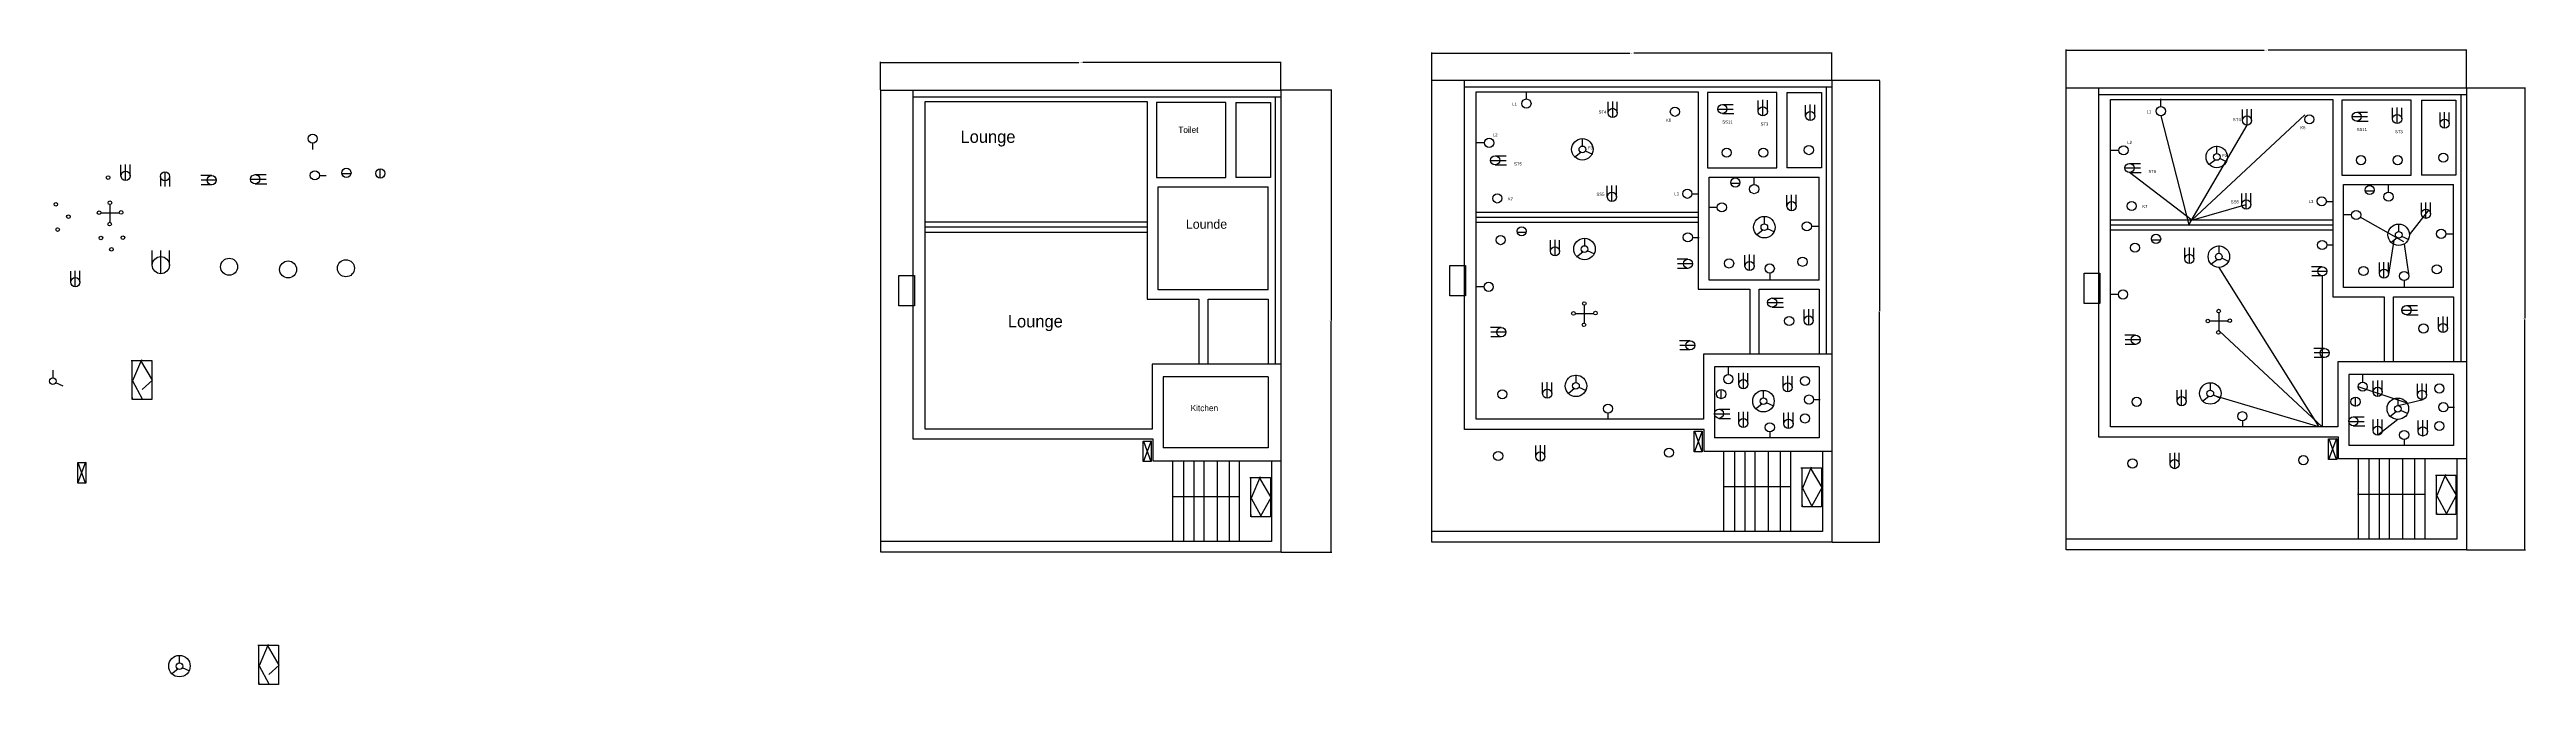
# Model space of a CAD drawing. Header units: inches. Extents: x -189 to 616, y 42 to 248.
import ezdxf

# ---------------------------------------------------------------- set-up
doc = ezdxf.new("R2010")
doc.units = ezdxf.units.IN
doc.header["$MEASUREMENT"] = 0
doc.dimstyles.get("Standard").update_dxf_attribs({"dimtxt": 0.18, "dimasz": 0.18, "dimexe": 0.18, "dimexo": 0.0625, "dimgap": 0.09, "dimtad": 0, "dimtih": 1, "dimtoh": 1, "dimdec": 4, "dimzin": 0, "dimdsep": 46, "dimtxsty": 'Standard', "dimcen": 0.09, "dimadec": 0, "dimazin": 0, "dimtfac": 1, "dimtdec": 4, "dimtofl": 0, "dimtmove": 0, "dimatfit": 3, "dimfxl": 1, "dimtolj": 1, "dimtzin": 0, "dimarcsym": 0})

# ---------------------------------------------------------------- blocks, each defined once
blk = doc.blocks.new('A$C28AF0B61')
blk.add_circle((1.49, 1.49), 1.49)
blk = doc.blocks.new('*D8')
at = {"color": 0, "lineweight": -2}
for p, q in [((80.98, 235.25), (80.98, 244.36)), ((81.16, 244.18), (145.37, 244.18)), ((210.8, 244.18), (146.6, 244.18)), ((210.98, 235.25), (210.98, 244.36))]:
    blk.add_line(p, q, dxfattribs=at)
at = {"color": 0}
for points in [[(81.16, 244.21), (81.16, 244.15), (80.98, 244.18)], [(210.8, 244.21), (210.8, 244.15), (210.98, 244.18)]]:
    blk.add_solid(points, dxfattribs=at)
at = {"layer": 'Defpoints', "color": 0}
for p in [(210.98, 244.18), (80.98, 235.18), (210.98, 235.18)]:
    blk.add_point(p, dxfattribs=at)
at = {"color": 0, "insert": (145.98, 244.18), "char_height": 0.18, "attachment_point": 5}
blk.add_mtext('\\A1;130.0000', dxfattribs=at)
blk = doc.blocks.new('*D9')
at = {"color": 0, "lineweight": -2}
for p, q in [((211.04, 235.25), (227.48, 235.25)), ((227.3, 235.07), (227.3, 160.39)), ((227.3, 85.36), (227.3, 160.03)), ((211.04, 85.18), (227.48, 85.18))]:
    blk.add_line(p, q, dxfattribs=at)
at = {"color": 0}
for points in [[(227.27, 235.07), (227.33, 235.07), (227.3, 235.25)], [(227.27, 85.36), (227.33, 85.36), (227.3, 85.18)]]:
    blk.add_solid(points, dxfattribs=at)
at = {"layer": 'Defpoints', "color": 0}
for p in [(210.98, 235.25), (210.98, 85.18), (227.3, 85.18)]:
    blk.add_point(p, dxfattribs=at)
at = {"color": 0, "insert": (227.3, 160.21), "char_height": 0.18, "attachment_point": 5}
blk.add_mtext('\\A1;150.0625', dxfattribs=at)
blk = doc.blocks.new('*D10')
at = {"color": 0, "lineweight": -2}
for p, q in [((259.95, 238.44), (259.95, 247.36)), ((260.13, 247.18), (324.33, 247.18)), ((389.77, 247.18), (325.56, 247.18)), ((389.95, 238.44), (389.95, 247.36))]:
    blk.add_line(p, q, dxfattribs=at)
at = {"color": 0}
for points in [[(260.13, 247.21), (260.13, 247.15), (259.95, 247.18)], [(389.77, 247.21), (389.77, 247.15), (389.95, 247.18)]]:
    blk.add_solid(points, dxfattribs=at)
at = {"layer": 'Defpoints', "color": 0}
for p in [(389.95, 247.18), (259.95, 238.37), (389.95, 238.37)]:
    blk.add_point(p, dxfattribs=at)
at = {"color": 0, "insert": (324.95, 247.18), "char_height": 0.18, "attachment_point": 5}
blk.add_mtext('\\A1;130.0000', dxfattribs=at)
blk = doc.blocks.new('*D11')
at = {"color": 0, "lineweight": -2}
for p, q in [((390.01, 238.37), (405.53, 238.37)), ((405.35, 238.19), (405.35, 163.55)), ((405.35, 88.55), (405.35, 163.19)), ((390.01, 88.37), (405.53, 88.37))]:
    blk.add_line(p, q, dxfattribs=at)
at = {"color": 0}
for points in [[(405.32, 238.19), (405.38, 238.19), (405.35, 238.37)], [(405.32, 88.55), (405.38, 88.55), (405.35, 88.37)]]:
    blk.add_solid(points, dxfattribs=at)
at = {"layer": 'Defpoints', "color": 0}
for p in [(389.95, 238.37), (389.95, 88.37), (405.35, 88.37)]:
    blk.add_point(p, dxfattribs=at)
at = {"color": 0, "insert": (405.35, 163.37), "char_height": 0.18, "attachment_point": 5}
blk.add_mtext('\\A1;150.0000', dxfattribs=at)
blk = doc.blocks.new('*D12')
at = {"color": 0, "lineweight": -2}
for p, q in [((465.98, 235.97), (465.98, 248.35)), ((466.16, 248.17), (530.36, 248.17)), ((595.8, 248.17), (531.59, 248.17)), ((595.98, 235.97), (595.98, 248.35))]:
    blk.add_line(p, q, dxfattribs=at)
at = {"color": 0}
for points in [[(466.16, 248.2), (466.16, 248.14), (465.98, 248.17)], [(595.8, 248.2), (595.8, 248.14), (595.98, 248.17)]]:
    blk.add_solid(points, dxfattribs=at)
at = {"layer": 'Defpoints', "color": 0}
for p in [(595.98, 248.17), (465.98, 235.91), (595.98, 235.91)]:
    blk.add_point(p, dxfattribs=at)
at = {"color": 0, "insert": (530.98, 248.17), "char_height": 0.18, "attachment_point": 5}
blk.add_mtext('\\A1;130.0000', dxfattribs=at)
blk = doc.blocks.new('*D13')
at = {"color": 0, "lineweight": -2}
for p, q in [((596.04, 235.91), (615.17, 235.91)), ((614.99, 235.73), (614.99, 161.09)), ((614.99, 86.09), (614.99, 160.73)), ((596.04, 85.91), (615.17, 85.91))]:
    blk.add_line(p, q, dxfattribs=at)
at = {"color": 0}
for points in [[(614.96, 235.73), (615.02, 235.73), (614.99, 235.91)], [(614.96, 86.09), (615.02, 86.09), (614.99, 85.91)]]:
    blk.add_solid(points, dxfattribs=at)
at = {"layer": 'Defpoints', "color": 0}
for p in [(595.98, 235.91), (595.98, 85.91), (614.99, 85.91)]:
    blk.add_point(p, dxfattribs=at)
at = {"color": 0, "insert": (614.99, 160.91), "char_height": 0.18, "attachment_point": 5}
blk.add_mtext('\\A1;150.0000', dxfattribs=at)

msp = doc.modelspace()

# ---------------------------------------------------------------- linework, layer by layer
for p, q in [((80.98068, 235.18339), (210.98068, 235.18339)), ((80.98068, 85.18339), (80.98068, 235.18339)), ((91.57532, 121.82304), (91.57532, 235.18339)), ((210.98068, 235.18339), (210.98068, 85.18339)), ((259.94945, 238.37318), (389.94945, 238.37318)), ((259.94945, 88.37318), (259.94945, 238.37318)), ((270.54409, 125.01284), (270.54409, 238.37318)), ((270.54409, 236.21999), (389.94945, 236.21999)), ((274.38458, 128.30181), (274.38458, 234.64526)), ((274.38458, 234.64526), (346.53103, 234.64526)), ((290.71074, 232.30291), (290.71074, 234.76554)), ((346.53103, 234.64526), (346.53103, 170.51029)), ((349.54856, 234.37118), (349.54856, 209.97796)), ((372.04289, 234.37118), (349.54856, 234.37118)), ((372.04289, 209.97796), (372.04289, 234.37118)), ((375.33474, 234.37118), (386.5819, 234.37118)), ((375.33474, 234.37118), (375.33474, 209.97796)), ((386.5819, 234.37118), (386.5819, 209.97796)), ((388.10504, 236.21999), (388.10504, 149.40605)), ((389.94945, 238.37318), (389.94945, 88.37318)), ((465.97954, 235.9116), (595.97954, 235.9116)), ((465.97954, 85.9116), (465.97954, 235.9116)), ((476.57418, 122.55126), (476.57418, 235.9116)), ((476.57418, 233.75842), (595.97954, 233.75842)), ((594.13513, 233.75842), (594.13513, 146.94448)), ((595.97954, 235.9116), (595.97954, 85.9116)), ((91.57532, 233.0302), (210.98068, 233.0302)), ((95.41581, 125.11202), (95.41581, 231.45547)), ((95.41581, 231.45547), (167.56226, 231.45547)), ((167.56226, 231.45547), (167.56226, 167.3205)), ((170.57979, 231.18138), (170.57979, 206.78817)), ((193.07412, 231.18138), (170.57979, 231.18138)), ((193.07412, 206.78817), (193.07412, 231.18138)), ((196.36597, 231.18138), (207.61313, 231.18138)), ((196.36597, 231.18138), (196.36597, 206.78817)), ((207.61313, 231.18138), (207.61313, 206.78817)), ((209.13627, 233.0302), (209.13627, 146.21626)), ((317.23273, 227.78283), (317.23273, 231.35611)), ((318.72093, 226.29463), (318.72093, 231.48695)), ((320.20913, 227.78283), (320.20913, 231.42153)), ((352.85321, 229.04486), (357.87824, 229.04486)), ((354.34141, 230.53306), (357.87824, 230.53306)), ((354.34141, 227.55666), (358.08762, 227.55666)), ((365.98984, 228.28764), (365.98984, 231.86092)), ((367.47804, 226.79944), (367.47804, 231.99176)), ((368.96624, 228.28764), (368.96624, 231.92634)), ((381.40012, 226.7732), (381.40012, 230.34648)), ((382.88832, 225.285), (382.88832, 230.47732)), ((384.37652, 226.7732), (384.37652, 230.4119)), ((480.41468, 125.84023), (480.41468, 232.18368)), ((480.41468, 232.18368), (552.56112, 232.18368)), ((496.74084, 229.84134), (496.74084, 232.30396)), ((496.74084, 226.86494), (505.89037, 191.4683)), ((543.47218, 227.18401), (506.77719, 192.99009)), ((523.26282, 225.32125), (523.26282, 228.89453)), ((524.75102, 223.83305), (524.75102, 229.02537)), ((526.23922, 225.32125), (526.23922, 228.95995)), ((552.56112, 232.18368), (552.56112, 168.04872)), ((555.57865, 231.9096), (555.57865, 207.51639)), ((578.07298, 231.9096), (555.57865, 231.9096)), ((558.8833, 226.58328), (563.90833, 226.58328)), ((560.3715, 228.07148), (563.90833, 228.07148)), ((572.01993, 225.82606), (572.01993, 229.39934)), ((573.50813, 224.33786), (573.50813, 229.53018)), ((574.99633, 225.82606), (574.99633, 229.46476)), ((578.07298, 207.51639), (578.07298, 231.9096)), ((581.36483, 231.9096), (592.61199, 231.9096)), ((581.36483, 231.9096), (581.36483, 207.51639)), ((587.43021, 224.31163), (587.43021, 227.8849)), ((588.91841, 222.82343), (588.91841, 228.01574)), ((590.40661, 224.31163), (590.40661, 227.95032)), ((592.61199, 231.9096), (592.61199, 207.51639)), ((-103.52202, 217.9337), (-103.52202, 215.94637)), ((277.12359, 218.07457), (274.61107, 218.07457)), ((308.93837, 216.94182), (308.93837, 219.50854)), ((505.89037, 191.4683), (524.75102, 223.83305)), ((560.3715, 225.09508), (564.11771, 225.09508)), ((-165.74706, 207.35108), (-165.74706, 210.92436)), ((-164.25886, 205.86288), (-164.25886, 211.0552)), ((-162.77066, 207.35108), (-162.77066, 210.98978)), ((-81.66326, 209.54882), (-81.66326, 206.59186)), ((279.05124, 212.37798), (284.07628, 212.37798)), ((280.53944, 213.86618), (284.07628, 213.86618)), ((280.53944, 210.88978), (284.28566, 210.88978)), ((308.35004, 214.94837), (306.30969, 213.33734)), ((309.78872, 215.50474), (312.15073, 214.40867)), ((349.54856, 209.97796), (372.04289, 209.97796)), ((386.5819, 209.97796), (375.33474, 209.97796)), ((483.15368, 215.61299), (480.64116, 215.61299)), ((485.08133, 209.9164), (490.10637, 209.9164)), ((486.56953, 211.4046), (490.10637, 211.4046)), ((514.38013, 212.48679), (512.33978, 210.87577)), ((514.96846, 214.48024), (514.96846, 217.04697)), ((515.81881, 213.04317), (518.18082, 211.94709)), ((-152.95745, 207.18409), (-152.95745, 204.02235)), ((-151.46925, 208.67229), (-151.46925, 203.91775)), ((-149.98105, 207.18409), (-149.98105, 203.91775)), ((-136.28945, 207.41713), (-139.76673, 207.41713)), ((-134.80125, 205.92893), (-139.66204, 205.92893)), ((-136.28945, 204.44073), (-139.66204, 204.44073)), ((-123.64473, 206.24272), (-118.61969, 206.24272)), ((-122.15653, 207.73092), (-118.61969, 207.73092)), ((-122.15653, 204.75452), (-118.41032, 204.75452)), ((-101.301, 207.49788), (-99.14767, 207.49788)), ((-93.95452, 208.07034), (-91.10932, 208.07034)), ((170.57979, 206.78817), (193.07412, 206.78817)), ((171.12843, 170.33539), (171.12843, 203.77328)), ((171.12843, 203.77328), (206.79017, 203.77328)), ((207.61313, 206.78817), (196.36597, 206.78817)), ((206.79017, 170.33539), (206.79017, 203.77328)), ((316.9801, 200.52293), (316.9801, 204.09621)), ((318.4683, 199.03473), (318.4683, 204.22705)), ((319.9565, 200.52293), (319.9565, 204.16163)), ((344.47602, 201.53298), (346.62935, 201.53298)), ((350.0972, 173.52518), (350.0972, 206.96307)), ((350.0972, 206.96307), (385.75894, 206.96307)), ((357.12855, 204.93338), (359.97375, 204.93338)), ((364.67755, 204.5303), (364.67755, 206.99292)), ((376.82526, 196.00585), (376.82526, 201.19817)), ((378.31346, 197.49405), (378.31346, 201.13275)), ((385.75894, 173.52518), (385.75894, 206.96307)), ((486.56953, 208.4282), (490.31575, 208.4282)), ((506.77719, 192.99009), (486.56953, 208.4282)), ((523.01019, 198.06135), (523.01019, 201.63463)), ((524.49839, 196.57315), (524.49839, 201.76547)), ((525.98659, 198.06135), (525.98659, 201.70005)), ((555.57865, 207.51639), (578.07298, 207.51639)), ((556.12729, 171.06361), (556.12729, 204.5015)), ((556.12729, 204.5015), (591.78903, 204.5015)), ((563.15864, 202.4718), (566.00384, 202.4718)), ((570.70764, 202.06872), (570.70764, 204.53135)), ((592.61199, 207.51639), (581.36483, 207.51639)), ((591.78903, 171.06361), (591.78903, 204.5015)), ((-172.07158, 195.38087), (-166.40588, 195.38087)), ((-169.33641, 198.11365), (-169.33641, 192.1601)), ((346.53103, 195.45167), (274.38458, 195.45167)), ((274.38458, 193.92988), (346.53103, 193.92988)), ((352.68263, 197.10046), (350.17012, 197.10046)), ((368.03455, 191.6776), (368.03455, 194.24433)), ((375.33706, 197.49405), (375.33706, 201.06733)), ((506.77719, 192.99009), (524.49839, 198.06135)), ((550.50611, 199.07141), (552.65944, 199.07141)), ((558.71272, 194.63888), (556.20021, 194.63888)), ((575.66565, 185.89093), (561.49624, 193.90616)), ((577.4957, 188.21779), (583.77535, 196.20223)), ((581.36715, 195.03247), (581.36715, 198.60575)), ((582.85535, 193.54427), (582.85535, 198.73659)), ((584.34355, 195.03247), (584.34355, 198.67117)), ((167.56226, 192.26187), (95.41581, 192.26187)), ((95.41581, 190.74008), (167.56226, 190.74008)), ((167.56226, 188.9729), (95.41581, 188.9729)), ((346.53103, 192.1627), (274.38458, 192.1627)), ((287.7535, 189.07182), (290.5987, 189.07182)), ((298.50565, 182.84325), (298.50565, 186.41653)), ((299.99385, 181.35505), (299.99385, 186.54737)), ((301.48205, 182.84325), (301.48205, 186.48195)), ((309.62833, 184.57817), (309.62833, 187.1449)), ((344.62077, 187.35738), (346.77409, 187.35738)), ((367.44622, 189.68415), (365.40587, 188.07312)), ((368.8849, 190.24053), (371.24691, 189.14445)), ((383.26879, 190.9736), (385.42211, 190.9736)), ((552.56112, 192.99009), (480.41468, 192.99009)), ((480.41468, 191.4683), (552.56112, 191.4683)), ((552.56112, 189.70112), (480.41468, 189.70112)), ((493.78359, 186.61024), (496.62879, 186.61024)), ((572.45613, 186.41706), (570.68288, 175.36149)), ((573.47631, 187.22257), (571.43596, 185.61155)), ((574.06464, 189.21602), (574.06464, 191.78275)), ((574.91499, 187.77895), (577.277, 186.68287)), ((575.76386, 185.20469), (577.25206, 174.80604)), ((589.29888, 188.51203), (591.4522, 188.51203)), ((-155.58608, 178.33992), (-155.58608, 183.12557)), ((-152.81302, 175.56686), (-152.81302, 183.12557)), ((-150.03995, 178.33992), (-150.03995, 183.12557)), ((309.04001, 182.58472), (306.99966, 180.9737)), ((310.47868, 183.1411), (312.8407, 182.04502)), ((343.16563, 180.29252), (339.68835, 180.29252)), ((344.65383, 178.80432), (339.79304, 178.80432)), ((343.16563, 177.31612), (339.79304, 177.31612)), ((361.69517, 178.05875), (361.69517, 181.63203)), ((363.18337, 176.57055), (363.18337, 181.76287)), ((364.67157, 178.05875), (364.67157, 181.69745)), ((504.53574, 180.38168), (504.53574, 183.95495)), ((506.02394, 178.89348), (506.02394, 184.0858)), ((507.51214, 180.38168), (507.51214, 184.02038)), ((515.0701, 180.12314), (513.02975, 178.51212)), ((515.60243, 177.63131), (548.11841, 125.84023)), ((515.65843, 182.11659), (515.65843, 184.68332)), ((516.50877, 180.67952), (518.87079, 179.58345)), ((549.19572, 177.83094), (545.71844, 177.83094)), ((550.65086, 184.8958), (552.80418, 184.8958)), ((567.72526, 175.59717), (567.72526, 179.17045)), ((569.21346, 174.10897), (569.21346, 179.30129)), ((570.70166, 175.59717), (570.70166, 179.23587)), ((-182.08827, 172.81501), (-182.08827, 176.38828)), ((-180.60007, 171.32681), (-180.60007, 176.51913)), ((-179.11187, 172.81501), (-179.11187, 176.4537)), ((206.79017, 170.33539), (171.12843, 170.33539)), ((276.9556, 171.29935), (274.44308, 171.29935)), ((346.53103, 170.51029), (363.26461, 170.51029)), ((385.75894, 173.52518), (350.0972, 173.52518)), ((363.26461, 170.51029), (363.26461, 149.40605)), ((366.28214, 149.40605), (366.28214, 170.51029)), ((366.28214, 170.51029), (385.75894, 170.51029)), ((369.73377, 175.77942), (369.73377, 173.79208)), ((385.75894, 170.51029), (385.75894, 149.40605)), ((550.68392, 176.34274), (545.82313, 176.34274)), ((549.19572, 174.85454), (545.82313, 174.85454)), ((549.19572, 174.85454), (549.19572, 125.84023)), ((591.78903, 171.06361), (556.12729, 171.06361)), ((575.76386, 173.31784), (575.76386, 171.3305)), ((167.56226, 167.3205), (184.29584, 167.3205)), ((184.29584, 167.3205), (184.29584, 146.21626)), ((187.31337, 146.21626), (187.31337, 167.3205)), ((187.31337, 167.3205), (206.79017, 167.3205)), ((206.79017, 167.3205), (206.79017, 146.21626)), ((306.77022, 162.68244), (312.43593, 162.68244)), ((309.50539, 165.41521), (309.50539, 159.46166)), ((369.02137, 166.19565), (374.04641, 166.19565)), ((370.50957, 167.68385), (374.04641, 167.68385)), ((370.50957, 164.70745), (374.25578, 164.70745)), ((380.89486, 160.3903), (380.89486, 163.96357)), ((382.38306, 158.9021), (382.38306, 164.09442)), ((383.87126, 160.3903), (383.87126, 164.02899)), ((482.98569, 168.83777), (480.47317, 168.83777)), ((515.53548, 162.95364), (515.53548, 157.00009)), ((552.56112, 168.04872), (569.2947, 168.04872)), ((569.2947, 168.04872), (569.2947, 146.94448)), ((572.31224, 146.94448), (572.31224, 168.04872)), ((572.31224, 168.04872), (591.78903, 168.04872)), ((575.05146, 163.73407), (580.0765, 163.73407)), ((576.53966, 165.22227), (580.0765, 165.22227)), ((576.53966, 162.24587), (580.28587, 162.24587)), ((586.92495, 157.92872), (586.92495, 161.502)), ((588.41315, 156.44052), (588.41315, 161.63284)), ((589.90135, 157.92872), (589.90135, 161.56742)), ((591.78903, 168.04872), (591.78903, 146.94448)), ((282.52852, 158.07836), (279.05124, 158.07836)), ((284.01672, 156.59016), (279.15593, 156.59016)), ((282.52852, 155.10196), (279.15593, 155.10196)), ((343.92359, 153.78699), (340.44631, 153.78699)), ((488.55861, 155.61679), (485.08133, 155.61679)), ((490.04681, 154.12859), (485.18602, 154.12859)), ((512.80031, 160.22086), (518.46602, 160.22086)), ((549.19572, 125.84023), (515.83729, 156.93962)), ((-162.43055, 147.43292), (-155.7401, 147.43292)), ((-162.20754, 147.2101), (-162.20754, 134.73219)), ((-159.08533, 147.65574), (-161.98452, 140.74833)), ((-155.51709, 140.97115), (-159.30834, 147.43292)), ((-155.7401, 147.43292), (-155.7401, 134.73219)), ((210.98068, 146.21626), (169.20818, 146.21626)), ((169.20818, 146.21626), (169.20818, 125.11202)), ((345.41179, 152.29879), (340.551, 152.29879)), ((343.92359, 150.81059), (340.551, 150.81059)), ((389.94945, 149.40605), (348.17695, 149.40605)), ((348.17695, 149.40605), (348.17695, 128.30181)), ((385.75894, 145.29484), (351.74313, 145.29484)), ((351.74313, 145.29484), (351.74313, 122.27203)), ((356.28535, 142.83681), (356.28535, 145.29944)), ((385.75894, 145.29484), (385.75894, 122.27203)), ((488.55861, 152.64039), (485.18602, 152.64039)), ((549.95368, 151.32542), (546.4764, 151.32542)), ((551.44188, 149.83722), (546.58109, 149.83722)), ((549.95368, 148.34902), (546.58109, 148.34902)), ((595.97954, 146.94448), (554.20704, 146.94448)), ((554.20704, 146.94448), (554.20704, 125.84023)), ((-187.81803, 141.6801), (-187.81803, 144.24683)), ((-186.96768, 140.24303), (-184.60567, 139.14695)), ((-161.98452, 140.74833), (-158.86231, 134.95501)), ((-158.86231, 137.96308), (-155.51709, 140.97115)), ((206.79017, 142.10504), (172.77436, 142.10504)), ((172.77436, 142.10504), (172.77436, 119.08223)), ((206.79017, 142.10504), (206.79017, 119.08223)), ((295.9791, 136.64791), (295.9791, 140.22119)), ((297.4673, 135.15971), (297.4673, 140.35203)), ((298.9555, 136.64791), (298.9555, 140.28661)), ((306.26081, 138.15642), (304.22046, 136.54539)), ((306.84913, 140.14987), (306.84913, 142.71659)), ((307.69948, 138.71279), (310.0615, 137.61672)), ((353.8371, 137.90446), (353.8371, 134.9475)), ((359.67415, 139.69296), (359.67415, 143.26624)), ((361.16235, 138.20476), (361.16235, 143.39708)), ((362.65055, 139.69296), (362.65055, 143.33166)), ((367.75043, 135.18794), (367.75043, 137.75467)), ((374.07392, 138.68334), (374.07392, 142.25662)), ((375.56212, 137.19514), (375.56212, 142.38746)), ((377.05032, 138.68334), (377.05032, 142.32204)), ((502.00919, 134.18634), (502.00919, 137.75961)), ((503.49739, 132.69814), (503.49739, 137.89046)), ((504.98559, 134.18634), (504.98559, 137.82504)), ((512.87922, 137.68829), (512.87922, 140.25502)), ((591.78903, 142.83326), (557.77322, 142.83326)), ((557.77322, 142.83326), (557.77322, 119.81045)), ((576.71898, 133.51497), (560.82724, 138.88704)), ((562.31544, 140.37524), (562.31544, 142.83786)), ((565.70424, 137.23139), (565.70424, 140.80467)), ((567.19244, 135.74319), (567.19244, 140.93551)), ((568.68064, 137.23139), (568.68064, 140.87009)), ((580.10401, 136.22176), (580.10401, 139.79504)), ((581.59221, 134.73356), (581.59221, 139.92588)), ((583.08041, 136.22176), (583.08041, 139.86046)), ((591.78903, 142.83326), (591.78903, 119.81045)), ((-161.98452, 134.73219), (-161.98452, 135.40065)), ((-155.7401, 134.73219), (-161.98452, 134.73219)), ((317.20116, 130.26524), (317.20116, 128.27791)), ((351.74313, 130.10152), (356.76817, 130.10152)), ((353.23133, 131.58972), (356.76817, 131.58972)), ((359.67415, 127.07264), (359.67415, 130.64592)), ((361.16235, 125.58444), (361.16235, 130.77676)), ((362.65055, 127.07264), (362.65055, 130.71134)), ((367.1621, 133.19449), (365.12175, 131.58346)), ((368.60078, 133.75087), (370.96279, 132.65479)), ((374.32655, 126.82023), (374.32655, 130.39351)), ((375.81475, 125.33203), (375.81475, 130.52435)), ((377.30295, 126.82023), (377.30295, 130.45893)), ((383.99253, 134.70512), (386.14586, 134.70512)), ((512.2909, 135.69484), (510.25055, 134.08381)), ((513.72957, 136.25122), (516.09159, 135.15514)), ((548.11841, 125.84023), (514.91058, 135.70318)), ((559.26142, 129.12814), (562.79826, 129.12814)), ((559.86719, 135.44289), (559.86719, 132.48592)), ((573.19219, 130.73291), (571.15184, 129.12189)), ((573.78052, 132.72636), (573.78052, 135.29309)), ((573.78052, 132.80594), (581.94128, 134.77508)), ((574.63087, 131.28929), (576.99288, 130.19322)), ((590.02262, 132.24355), (592.17595, 132.24355)), ((169.4825, 121.82304), (91.57532, 121.82304)), ((169.20818, 125.11202), (95.41581, 125.11202)), ((168.83027, 121.30547), (166.29753, 114.6968)), ((166.29753, 121.23517), (168.68956, 114.6265)), ((169.4825, 114.69694), (169.4825, 121.82304)), ((348.45128, 125.01284), (270.54409, 125.01284)), ((348.17695, 128.30181), (274.38458, 128.30181)), ((347.79904, 124.49527), (345.26631, 117.8866)), ((345.26631, 124.42496), (347.65833, 117.81629)), ((348.45128, 117.88673), (348.45128, 125.01284)), ((385.75894, 122.27203), (351.74313, 122.27203)), ((353.23133, 128.61332), (356.97754, 128.61332)), ((369.74509, 124.18998), (369.74509, 122.20265)), ((554.48137, 122.55126), (476.57418, 122.55126)), ((554.20704, 125.84023), (480.41468, 125.84023)), ((523.23125, 127.80367), (523.23125, 125.81633)), ((553.82913, 122.03369), (551.2964, 115.42502)), ((551.2964, 121.96339), (553.68842, 115.35471)), ((554.48137, 115.42515), (554.48137, 122.55126)), ((557.77322, 127.63994), (562.79826, 127.63994)), ((559.26142, 126.15174), (563.00763, 126.15174)), ((565.70424, 124.61106), (565.70424, 128.18434)), ((567.19244, 123.12286), (567.19244, 128.31518)), ((573.72453, 128.24108), (567.19244, 123.12286)), ((568.68064, 124.61106), (568.68064, 128.24976)), ((575.77518, 121.72841), (575.77518, 119.74107)), ((580.35664, 124.35866), (580.35664, 127.93194)), ((581.84484, 122.87046), (581.84484, 128.06278)), ((583.33304, 124.35866), (583.33304, 127.99736)), ((-177.22682, 114.33675), (-179.75955, 107.72808)), ((-179.75955, 114.26644), (-177.36752, 107.65777)), ((210.98068, 114.69694), (169.4825, 114.69694)), ((206.79017, 119.08223), (172.77436, 119.08223)), ((175.79189, 114.69694), (175.79189, 88.65924)), ((179.35806, 114.69694), (179.35806, 88.65924)), ((182.64991, 114.69694), (182.64991, 88.65924)), ((185.94177, 114.69694), (185.94177, 88.65924)), ((190.23159, 114.69694), (190.23159, 88.65924)), ((194.1714, 114.69694), (194.1714, 88.65924)), ((197.46325, 114.69694), (197.46325, 88.65924)), ((207.88745, 114.69694), (207.88745, 88.65924)), ((293.73837, 116.21916), (293.73837, 119.79244)), ((295.22657, 114.73096), (295.22657, 119.92328)), ((296.71477, 116.21916), (296.71477, 119.85786)), ((389.94945, 117.88673), (348.45128, 117.88673)), ((354.76066, 117.88673), (354.76066, 91.84903)), ((358.32683, 117.88673), (358.32683, 91.84903)), ((361.61869, 117.88673), (361.61869, 91.84903)), ((364.91054, 117.88673), (364.91054, 91.84903)), ((369.20036, 117.88673), (369.20036, 91.84903)), ((373.14017, 117.88673), (373.14017, 91.84903)), ((376.43202, 117.88673), (376.43202, 91.84903)), ((383.22599, 112.79559), (380.3268, 105.88818)), ((386.85623, 117.88673), (386.85623, 91.84903)), ((499.76846, 113.75759), (499.76846, 117.33086)), ((501.25666, 112.26939), (501.25666, 117.4617)), ((502.74486, 113.75759), (502.74486, 117.39628)), ((595.97954, 115.42515), (554.48137, 115.42515)), ((591.78903, 119.81045), (557.77322, 119.81045)), ((560.79075, 115.42515), (560.79075, 89.38745)), ((564.35692, 115.42515), (564.35692, 89.38745)), ((567.64878, 115.42515), (567.64878, 89.38745)), ((570.94063, 115.42515), (570.94063, 89.38745)), ((575.23045, 115.42515), (575.23045, 89.38745)), ((579.17026, 115.42515), (579.17026, 89.38745)), ((582.46211, 115.42515), (582.46211, 89.38745)), ((592.88632, 115.42515), (592.88632, 89.38745)), ((200.91199, 109.38298), (207.60244, 109.38298)), ((201.13501, 109.16016), (201.13501, 96.68225)), ((204.25722, 109.6058), (201.35802, 102.69839)), ((207.82546, 102.9212), (204.0342, 109.38298)), ((207.60244, 109.38298), (207.60244, 96.68225)), ((376.38942, 106.36422), (354.63274, 106.36422)), ((379.88077, 112.57277), (386.57122, 112.57277)), ((380.10378, 112.34995), (380.10378, 99.87204)), ((380.3268, 105.88818), (383.44901, 100.09486)), ((386.79423, 106.111), (383.00298, 112.57277)), ((383.44901, 100.09486), (386.79423, 106.111)), ((386.57122, 112.57277), (386.57122, 99.87204)), ((585.91086, 110.1112), (592.60131, 110.1112)), ((586.13387, 109.88838), (586.13387, 97.41047)), ((589.25608, 110.33402), (586.35689, 103.4266)), ((592.82432, 103.64942), (589.03307, 110.1112)), ((592.60131, 110.1112), (592.60131, 97.41047)), ((197.42065, 103.17443), (175.66397, 103.17443)), ((201.35802, 102.69839), (204.48023, 96.90507)), ((201.35802, 96.68225), (201.35802, 97.35071)), ((207.60244, 96.68225), (201.35802, 96.68225)), ((204.48023, 96.90507), (207.82546, 102.9212)), ((380.3268, 99.87204), (380.3268, 100.5405)), ((386.57122, 99.87204), (380.3268, 99.87204)), ((582.41951, 103.90264), (560.66283, 103.90264)), ((586.35689, 103.4266), (589.4791, 97.63329)), ((586.35689, 97.41047), (586.35689, 98.07893)), ((592.60131, 97.41047), (586.35689, 97.41047)), ((589.4791, 97.63329), (592.82432, 103.64942)), ((207.88745, 88.65924), (80.98068, 88.65924)), ((386.85623, 91.84903), (259.94945, 91.84903)), ((592.88632, 89.38745), (465.97954, 89.38745)), ((210.98068, 85.18339), (80.98068, 85.18339)), ((389.94945, 88.37318), (259.94945, 88.37318)), ((595.97954, 85.9116), (465.97954, 85.9116)), ((-146.70662, 49.15861), (-146.70662, 51.72534)), ((-121.31914, 54.91143), (-114.6287, 54.91143)), ((-121.09613, 54.68861), (-121.09613, 42.2107)), ((-117.97392, 55.13425), (-120.87311, 48.22684)), ((-114.40568, 48.44966), (-118.19694, 54.91143)), ((-117.7509, 45.44159), (-114.40568, 48.44966)), ((-114.6287, 54.91143), (-114.6287, 42.2107)), ((-147.29495, 47.16516), (-149.3353, 45.55413)), ((-145.85627, 47.72154), (-143.49426, 46.62546)), ((-120.87311, 48.22684), (-117.7509, 42.43352)), ((-120.87311, 42.2107), (-120.87311, 42.87916)), ((-114.6287, 42.2107), (-120.87311, 42.2107))]:
    msp.add_line(p, q)
for points in [[(265.82656, 178.195), (270.94877, 178.195), (270.94877, 168.38422), (265.82656, 168.38422)], [(86.85778, 175.00521), (91.98, 175.00521), (91.98, 165.19442), (86.85778, 165.19442)], [(471.85665, 175.73343), (476.97886, 175.73343), (476.97886, 165.92264), (471.85665, 165.92264)], [(166.24952, 121.25052), (168.86838, 121.25052), (168.86838, 114.56249), (166.24952, 114.56249)], [(345.21829, 124.44031), (347.83715, 124.44031), (347.83715, 117.75229), (345.21829, 117.75229)], [(551.24838, 121.97874), (553.86724, 121.97874), (553.86724, 115.29071), (551.24838, 115.29071)], [(-179.80757, 114.28179), (-177.1887, 114.28179), (-177.1887, 107.59377), (-179.80757, 107.59377)]]:
    msp.add_lwpolyline(points, close=True)
for centre, radius in [((318.72093, 227.78283), 1.4882), ((338.93029, 228.15738), 1.4882), ((367.47804, 228.28764), 1.4882), ((382.88832, 226.7732), 1.4882), ((524.75102, 225.32125), 1.4882), ((544.96038, 225.69581), 1.4882), ((573.50813, 225.82606), 1.4882), ((588.91841, 224.31163), 1.4882), ((308.88238, 215.94359), 3.48705), ((308.88238, 215.94359), 1.07926), ((355.72105, 214.89887), 1.4882), ((367.63708, 214.89887), 1.4882), ((514.91247, 213.48201), 3.48705), ((514.91247, 213.48201), 1.07926), ((561.75114, 212.43729), 1.4882), ((573.66717, 212.43729), 1.4882), ((-169.92263, 206.79887), 0.586), ((-164.25886, 207.35108), 1.4882), ((281.24587, 200.01687), 1.4882), ((318.4683, 200.52293), 1.4882), ((-186.91531, 198.11127), 0.586), ((-182.81331, 194.11044), 0.586), ((-172.85317, 195.37977), 0.586), ((-169.33663, 198.60205), 0.586), ((-165.72219, 195.47737), 0.586), ((367.97855, 190.67937), 3.48705), ((376.82526, 197.49405), 1.4882), ((487.27596, 197.55529), 1.4882), ((524.49839, 198.06135), 1.4882), ((582.85535, 195.03247), 1.4882), ((-186.32931, 189.91445), 0.586), ((-172.26717, 187.18295), 0.586), ((-169.43421, 191.671), 0.586), ((-165.13619, 187.28055), 0.586), ((282.32915, 186.48777), 1.4882), ((309.57234, 183.57994), 3.48705), ((367.97855, 190.67937), 1.07926), ((488.35924, 184.0262), 1.4882), ((574.00864, 188.21779), 3.48705), ((574.00864, 188.21779), 1.07926), ((-168.84821, 183.47418), 0.586), ((-152.81302, 178.33992), 2.77306), ((-130.62851, 177.8386), 2.77306), ((-111.46916, 176.95703), 2.77306), ((-92.68796, 177.33484), 2.77306), ((299.99385, 182.84325), 1.4882), ((309.57234, 183.57994), 1.07926), ((356.53351, 178.91148), 1.4882), ((363.18337, 178.05875), 1.4882), ((380.36557, 179.45264), 1.4882), ((506.02394, 180.38168), 1.4882), ((515.60243, 181.11836), 3.48705), ((515.60243, 181.11836), 1.07926), ((562.5636, 176.4499), 1.4882), ((569.21346, 175.59717), 1.4882), ((586.39566, 176.99107), 1.4882), ((-180.60007, 172.81501), 1.4882), ((305.98864, 162.68134), 0.586), ((309.50518, 165.90361), 0.586), ((313.11962, 162.77894), 0.586), ((376.03247, 160.24133), 1.4882), ((382.38306, 160.3903), 1.4882), ((515.53527, 163.44204), 0.586), ((519.14971, 160.31736), 0.586), ((309.4076, 158.97257), 0.586), ((512.01873, 160.21976), 0.586), ((515.43769, 156.51099), 0.586), ((582.06256, 157.77975), 1.4882), ((588.41315, 157.92872), 1.4882), ((-187.87403, 140.68187), 1.07926), ((282.87079, 136.43013), 1.4882), ((297.4673, 136.64791), 1.4882), ((306.79314, 139.15163), 3.48705), ((306.79314, 139.15163), 1.07926), ((361.16235, 139.69296), 1.4882), ((367.69444, 134.18971), 3.48705), ((375.56212, 138.68334), 1.4882), ((381.17802, 140.75944), 1.4882), ((512.82323, 136.69006), 3.48705), ((512.82323, 136.69006), 1.07926), ((567.19244, 137.23139), 1.4882), ((581.59221, 136.22176), 1.4882), ((587.20811, 138.29786), 1.4882), ((367.69444, 134.18971), 1.07926), ((381.17802, 128.58325), 1.4882), ((488.90088, 133.96855), 1.4882), ((503.49739, 134.18634), 1.4882), ((573.72453, 131.72813), 3.48705), ((573.72453, 131.72813), 1.07926), ((361.16235, 127.07264), 1.4882), ((375.81475, 126.82023), 1.4882), ((567.19244, 124.61106), 1.4882), ((581.84484, 124.35866), 1.4882), ((587.20811, 126.12167), 1.4882), ((281.51669, 116.40707), 1.4882), ((295.22657, 116.21916), 1.4882), ((337.03455, 117.48939), 1.4882), ((487.54678, 113.94549), 1.4882), ((501.25666, 113.75759), 1.4882), ((543.06464, 115.02782), 1.4882), ((-146.76262, 48.16038), 3.48705), ((-146.76262, 48.16038), 1.07926)]:
    msp.add_circle(centre, radius)

# ---------------------------------------------------------------- block references
for p in [(289.22254, 229.32651), (352.85321, 227.55666), (495.25263, 226.86494), (558.8833, 225.09508), (-105.01022, 217.9337), (277.12359, 216.58637), (-94.01795, 206.84646), (-83.02568, 206.63726), (279.05124, 210.88978), (380.95832, 214.22242), (483.15368, 214.12479), (485.08133, 208.4282), (586.98841, 211.76084), (-152.95745, 205.69589), (-137.77765, 204.44073), (-123.64473, 204.75452), (-104.2774, 206.00968), (341.49962, 200.04478), (357.06513, 203.7095), (363.18935, 201.55389), (563.09522, 201.24792), (569.21944, 199.09232), (352.68263, 195.61226), (547.52971, 197.58321), (558.71272, 193.15068), (287.69008, 187.84793), (341.64437, 185.86918), (380.29239, 189.4854), (493.72017, 185.38636), (547.67446, 183.4076), (586.32248, 187.02382), (341.67743, 177.31612), (368.24557, 175.77942), (547.70752, 174.85454), (276.9556, 169.81115), (482.98569, 167.34957), (574.27566, 173.31784), (369.02137, 164.70745), (575.05146, 162.24587), (281.04032, 155.10196), (342.43539, 150.81059), (487.07041, 152.64039), (548.46548, 148.34902), (352.47468, 134.9929), (354.79715, 139.86041), (560.82724, 137.39884), (315.71296, 130.26524), (351.74313, 128.61332), (381.01613, 133.21692), (521.74305, 127.80367), (557.77322, 126.15174), (558.50477, 132.53133), (587.04622, 130.75534), (368.25689, 124.18998), (574.28698, 121.72841)]:
    msp.add_blockref('A$C28AF0B61', p)

# ---------------------------------------------------------------- texts
at = {"attachment_point": 1}
for s, insert, char_height, width in [('L1', (286.09917, 231.14348), 1, 0.1738769), ('ST4', (314.15122, 228.56235), 1, 1.7487911), ('SS11', (354.32221, 225.3392), 1, 0.4053993), ('L1', (492.12926, 228.6819), 1, 0.1738769), ('ST4', (520.18131, 226.10077), 1, 1.7487911), ('Lounge', (106.91493, 222.05378), 4, 38.4474055), ('Toilet', (177.65815, 223.2828), 2, 12.3031694), ('L2', (279.81035, 221.16944), 1, 0.9459319), ('ST3', (366.75445, 224.664), 1, 0.6756655), ('L2', (485.84044, 218.70786), 1, 0.9459319), ('SS11', (560.3523, 222.87762), 1, 0.4053993), ('ST3', (572.78454, 222.20242), 1, 0.6756655), ('F3', (310.67954, 216.95077), 1, 0.1585567), ('F3', (516.70963, 214.4892), 1, 0.1585567), ('SS5', (313.4585, 201.85876), 1, 0.9459319), ('L3', (338.72839, 201.9938), 1, 0.1351332), ('Lounde', (180.11879, 193.1718), 3, 18.1471742), ('K7', (284.67514, 200.37333), 1, 0.1351332), ('K7', (490.70523, 197.91175), 1, 0.1351332), ('SS5', (519.48859, 199.39719), 1, 0.9459319), ('L3', (544.75848, 199.53223), 1, 0.1351332), ('Lounge', (122.29389, 162.13903), 4, 31.680661), ('Kitchen', (181.65668, 132.94979), 2, 17.5320166)]:
    msp.add_mtext(s, dxfattribs=dict(at, insert=insert, char_height=char_height, width=width))
at = {"char_height": 1, "attachment_point": 1}
for s, insert in [('K6', (336.01111, 225.94098)), ('K6', (542.0412, 223.4794)), ('ST5', (286.70214, 211.71666)), ('ST5', (492.73223, 209.25508))]:
    msp.add_mtext(s, dxfattribs=dict(at, insert=insert))

# ---------------------------------------------------------------- dimensions: what is measured, and where the dimension line sits
for base, p1, p2, picture, middle in [((210.98068, 244.18205), (80.98068, 235.18339), (210.98068, 235.18339), '*D8', (145.98068, 244.18205)), ((389.94945, 247.18403), (259.94945, 238.37318), (389.94945, 238.37318), '*D10', (324.94945, 247.18403)), ((595.97954, 248.1736), (465.97954, 235.9116), (595.97954, 235.9116), '*D12', (530.97954, 248.1736))]:
    dim = msp.add_linear_dim(base=base, p1=p1, p2=p2, dimstyle='Standard')
    dim.commit()
    dim.dimension.update_dxf_attribs({"geometry": picture, "text_midpoint": middle})
for base, p1, p2, picture, middle in [((227.30024, 85.18339), (210.98068, 235.24589), (210.98068, 85.18339), '*D9', (227.30024, 160.21464)), ((405.35475, 88.37318), (389.94945, 238.37318), (389.94945, 88.37318), '*D11', (405.35475, 163.37318)), ((614.98976, 85.9116), (595.97954, 235.9116), (595.97954, 85.9116), '*D13', (614.98976, 160.9116))]:
    dim = msp.add_linear_dim(base=base, p1=p1, p2=p2, angle=90, dimstyle='Standard')
    dim.commit()
    dim.dimension.update_dxf_attribs({"geometry": picture, "text_midpoint": middle})

doc.saveas('drawing.dxf')
